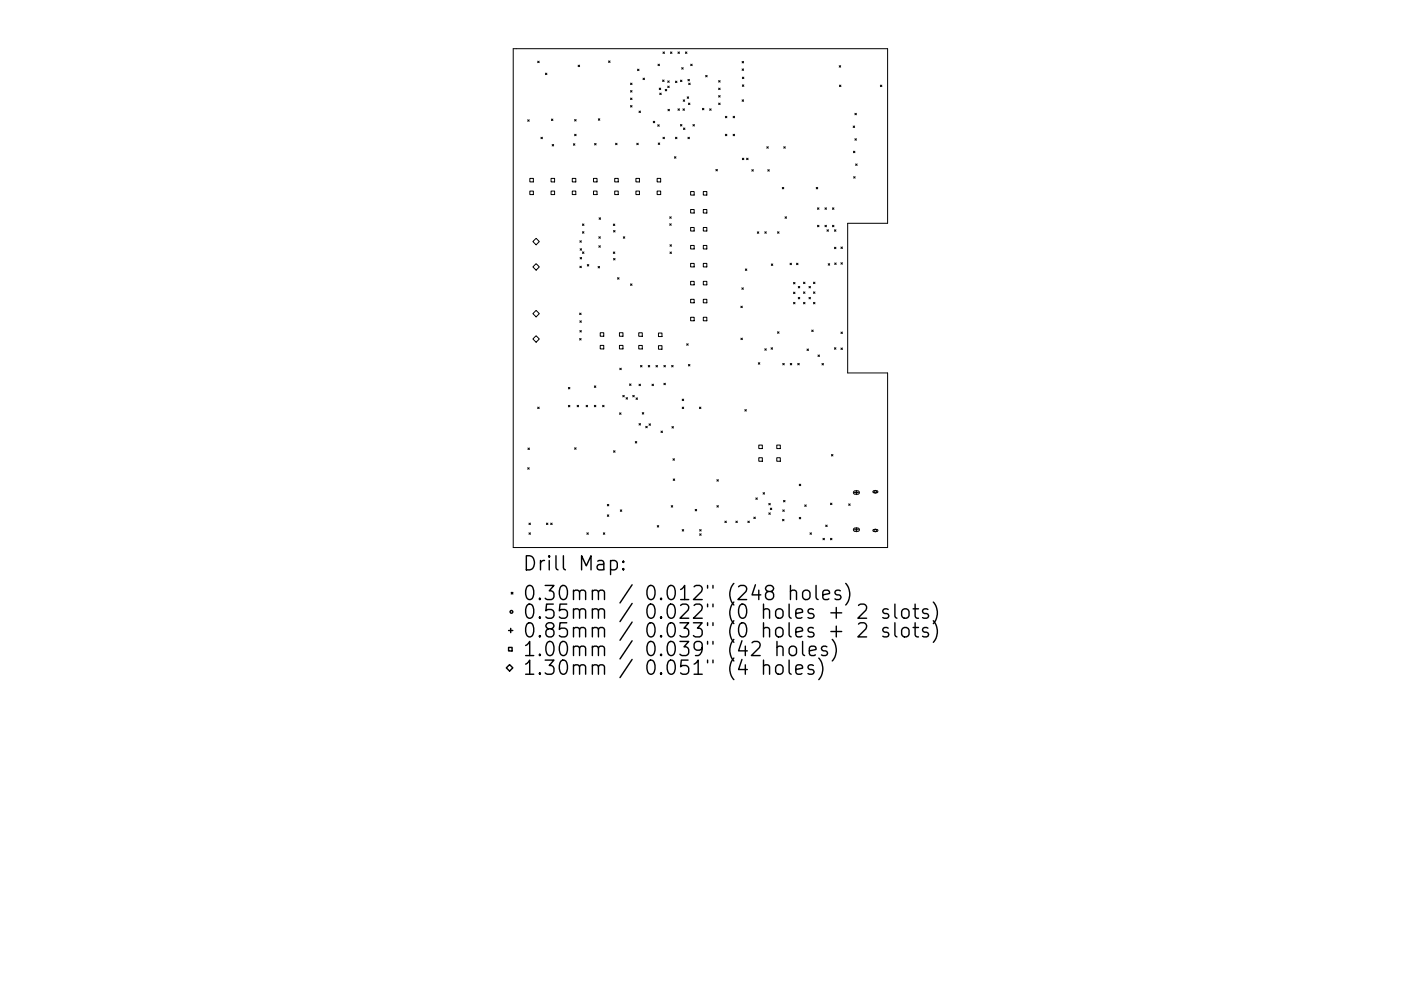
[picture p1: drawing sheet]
<svg xmlns="http://www.w3.org/2000/svg" width="297mm" height="210mm" viewBox="0 0 297 210" stroke-linecap="round" stroke-linejoin="round" font-family="sans-serif">
<defs><g id="words">
<g font-size="4.2">
<text x="110.7" y="121.1">Drill Map:</text>
<text x="110.7" y="127.4">0.30mm / 0.012&quot; (248 holes)</text>
<text x="110.7" y="131.3">0.55mm / 0.022&quot; (0 holes + 2 slots)</text>
<text x="110.7" y="135.3">0.85mm / 0.033&quot; (0 holes + 2 slots)</text>
<text x="110.7" y="139.2">1.00mm / 0.039&quot; (42 holes)</text>
<text x="110.7" y="143.2">1.30mm / 0.051&quot; (4 holes)</text>
</g>
</g></defs>
<g fill="none" stroke="#000" stroke-width=".21">
<path d="M108.8 10.3h79.4v37.1h-8.5v31.7h8.5v37.1h-79.4zM114 13l.3 .3M114.3 13l-.3 .3M115.6 15.5l.4 .3M116 15.5l-.4 .3M122.6 13.8l.3 .3M122.9 13.8l-.3 .3M129 12.9l.3 .3M129.3 12.9l-.3 .3M133.7 17.6l.3 .4M133.7 19.2l.3 .3M134 17.6l-.3 .4"/>
<path d="M134 19.2l-.3 .3M135.2 14.7l.3 .3M135.5 14.7l-.3 .3M136.3 16.6l.3 .3M136.6 16.6l-.3 .3M139.5 13.6l.3 .3M139.8 18.7l.3 .3M139.8 13.6l-.3 .3M139.9 19.8l.3 .3M140.1 18.7l-.3 .3M140.2 19.8l-.3 .3M140.5 17l.3 .3"/>
<path d="M140.6 11l.3 .3M140.8 17l-.3 .3M140.9 11l-.3 .3M141 19l.4 .3M141.4 19l-.4 .3M141.6 17.2l.3 .3M141.6 18.3l.3 .3M141.9 17.2l-.3 .3M141.9 18.3l-.3 .3M142.2 11l.3 .3M142.5 11l-.3 .3M143.2 17.2l.3 .3"/>
<path d="M143.5 17.2l-.3 .3M143.7 11l.4 .3M144.1 11l-.4 .3M144.3 17l.3 .3M144.5 14.4l.3 .3M144.6 17l-.3 .3M144.8 14.4l-.3 .3M145.3 11l.3 .3M145.6 11l-.3 .3M145.9 16.8l.3 .4M146 17.6l.3 .4M146.2 16.8l-.3 .4"/>
<path d="M146.3 17.6l-.3 .4M146.4 13.6l.4 .3M146.8 13.6l-.4 .3M149.6 16l.3 .3M149.9 16l-.3 .3M152.4 17.1l.3 .3M152.4 18.7l.3 .3M152.7 17.1l-.3 .3M152.7 18.7l-.3 .3M157.3 13l.4 .3M157.3 14.6l.4 .3M157.4 16.4l.3 .3"/>
<path d="M157.4 18l.3 .3M157.7 13l-.4 .3M157.7 14.6l-.4 .3M157.7 16.4l-.3 .3M157.7 18l-.3 .3M177.9 13.9l.3 .3M178 18.1l.3 .3M178.2 13.9l-.3 .3M178.3 18.1l-.3 .3M186.7 18.1l.3 .3M187 18.1l-.3 .3M111.9 25.4l.3 .3"/>
<path d="M112.2 25.4l-.3 .3M112.3 37.8h.8v.8h-.8zM114.7 29.1l.3 .3M115 29.1l-.3 .3M116.8 37.8h.8v.8h-.8zM116.9 25.3l.3 .3M117.1 30.7l.3 .3M117.2 25.3l-.3 .3M117.4 30.7l-.3 .3M121.3 37.8h.8v.8h-.8zM121.6 30.5l.3 .3M121.8 25.4l.3 .3"/>
<path d="M121.8 28.5l.3 .3M121.9 30.5l-.3 .3M122.1 25.4l-.3 .3M122.1 28.5l-.3 .3M125.8 37.8h.8v.8h-.8zM126.1 30.4l.3 .4M126.4 30.4l-.3 .4M126.9 25.2l.3 .3M127.2 25.2l-.3 .3M130.3 37.8h.8v.8h-.8zM130.5 30.4l.3 .3M130.8 30.4l-.3 .3"/>
<path d="M133.7 20.8l.3 .3M133.7 22.4l.3 .3M134 20.8l-.3 .3M134 22.4l-.3 .3M134.8 37.8h.8v.8h-.8zM135 30.4l.3 .3M135.3 30.4l-.3 .3M135.5 23.6l.3 .3M135.8 23.6l-.3 .3M138.5 25.7l.3 .3M138.8 25.7l-.3 .3M139.3 37.8h.8v.8h-.8z"/>
<path d="M139.5 26.5l.3 .3M139.6 30.3l.3 .4M139.8 26.5l-.3 .3M139.9 30.3l-.3 .4M140.6 29.1l.3 .3M140.9 29.1l-.3 .3M141.6 23.2l.3 .3M141.9 23.2l-.3 .3M143 33.2l.3 .4M143.2 29.1l.3 .3M143.3 33.2l-.3 .4M143.5 29.1l-.3 .3"/>
<path d="M143.7 23.1l.4 .3M144.1 23.1l-.4 .3M144.3 26.4l.3 .3M144.6 26.4l-.3 .3M144.8 23.1l.3 .3M144.8 21.2l.4 .3M144.9 27.2l.3 .3M145.1 23.1l-.3 .3M145.2 21.2l-.4 .3M145.2 27.2l-.3 .3M145.7 20.5l.3 .4M145.9 29.1l.3 .3"/>
<path d="M146 21.9l.3 .3M146 20.5l-.3 .4M146.2 29.1l-.3 .3M146.3 21.9l-.3 .3M146.9 26.4l.3 .3M147.2 26.4l-.3 .3M148.9 23l.3 .3M149.2 23l-.3 .3M150.5 23.1l.3 .3M150.8 23.1l-.3 .3M151.8 35.9l.3 .4M152.1 35.9l-.3 .4"/>
<path d="M152.4 20.3l.3 .3M152.4 21.9l.3 .3M152.7 20.3l-.3 .3M152.7 21.9l-.3 .3M153.8 24.7l.3 .3M153.8 28.5l.3 .3M154.1 24.7l-.3 .3M154.1 28.5l-.3 .3M155.4 24.7l.4 .3M155.4 28.5l.4 .3M155.8 24.7l-.4 .3M155.8 28.5l-.4 .3"/>
<path d="M157.3 21.2l.4 .3M157.4 33.6l.3 .3M157.7 21.2l-.4 .3M157.7 33.6l-.3 .3M158.3 33.6l.3 .3M158.6 33.6l-.3 .3M159.4 36l.3 .3M159.7 36l-.3 .3M162.6 31.1l.3 .3M162.8 36l.3 .3M162.9 31.1l-.3 .3M163.1 36l-.3 .3"/>
<path d="M165.9 39.8l.3 .3M166.2 39.8l-.3 .3M166.2 31.1l.3 .3M166.5 31.1l-.3 .3M173.1 39.8l.3 .3M173.4 39.8l-.3 .3M180.9 26.7l.3 .4M180.9 32.1l.4 .3M181 37.5l.3 .3M181.2 26.7l-.3 .4M181.3 32.1l-.4 .3M181.3 24l.3 .4"/>
<path d="M181.3 29.4l.3 .4M181.3 37.5l-.3 .3M181.4 34.8l.3 .3M181.6 24l-.3 .4M181.6 29.4l-.3 .4M181.7 34.8l-.3 .3M112.3 40.5h.8v.8h-.8zM113 51.3l.7-.7 .7 .7-.7 .6zM113 56.6l.7-.7 .7 .7-.7 .7zM116.8 40.5h.8v.8h-.8zM121.3 40.5h.8v.8h-.8zM122.9 51.1l.4 .3"/>
<path d="M122.9 56.5l.4 .3M123 52.8l.3 .3M123 54.6l.3 .3M123.3 51.1l-.4 .3M123.3 56.5l-.4 .3M123.3 52.8l-.3 .3M123.3 54.6l-.3 .3M123.5 47.5l.3 .3M123.5 49.2l.3 .3M123.5 53.4l.3 .4M123.8 47.5l-.3 .3M123.8 49.2l-.3 .3"/>
<path d="M123.8 53.4l-.3 .4M124.5 56.1l.3 .3M124.8 56.1l-.3 .3M125.8 40.5h.8v.8h-.8zM126.8 56.5l.3 .3M127 50.2l.3 .4M127 52.1l.3 .4M127 46.2l.3 .3M127.1 56.5l-.3 .3M127.3 50.2l-.3 .4M127.3 52.1l-.3 .4M127.3 46.2l-.3 .3"/>
<path d="M130 47.5l.4 .4M130 53.5l.4 .3M130.1 48.9l.3 .3M130.1 54.8l.3 .4M130.3 40.5h.8v.8h-.8zM130.4 47.5l-.4 .4M130.4 53.5l-.4 .3M130.4 48.9l-.3 .3M130.4 54.8l-.3 .4M130.9 58.9l.3 .3M131.2 58.9l-.3 .3M132.1 50.2l.4 .4"/>
<path d="M132.5 50.2l-.4 .4M134.8 40.5h.8v.8h-.8zM139.3 40.5h.8v.8h-.8zM142 46l.3 .3M142 47.5l.3 .3M142 51.9l.4 .3M142 53.5l.4 .3M142.3 46l-.3 .3M142.3 47.5l-.3 .3M142.4 51.9l-.4 .3M142.4 53.5l-.4 .3M146.4 44.5h.8v.7h-.8z"/>
<path d="M146.4 40.6h.8v.8h-.8zM146.4 52.1h.8v.7h-.8zM146.4 55.9h.8v.7h-.8zM146.4 59.7h.8v.7h-.8zM146.4 48.3h.8v.7h-.8zM149.1 44.5h.8v.7h-.8zM149.1 40.6h.8v.8h-.8zM149.1 52.1h.8v.7h-.8zM149.1 55.9h.8v.7h-.8zM149.1 59.7h.8v.7h-.8zM149.1 48.3h.8v.7h-.8zM158 57.1l.3 .3"/>
<path d="M158.3 57.1l-.3 .3M160.6 49.2l.3 .3M160.9 49.2l-.3 .3M162.2 49.2l.3 .3M162.5 49.2l-.3 .3M163.5 56l.3 .3M163.8 56l-.3 .3M164.9 49.2l.3 .3M165.2 49.2l-.3 .3M166.4 46l.4 .3M166.8 46l-.4 .3M167.5 55.8l.3 .4"/>
<path d="M167.8 55.8l-.3 .4M168.2 59.9l.4 .3M168.6 59.9l-.4 .3M168.9 55.8l.3 .4M169.2 55.8l-.3 .4M170.4 59.9l.3 .3M170.7 59.9l-.3 .3M172.5 59.9l.3 .3M172.8 59.9l-.3 .3M173.3 44.1l.3 .3M173.3 47.8l.3 .3M173.6 44.1l-.3 .3"/>
<path d="M173.6 47.8l-.3 .3M174.9 44.1l.3 .3M174.9 47.8l.3 .3M175.2 44.1l-.3 .3M175.2 47.8l-.3 .3M175.3 48.8l.3 .3M175.6 55.9l.3 .4M175.6 48.8l-.3 .3M175.9 55.9l-.3 .4M176.5 44.1l.3 .3M176.5 47.8l.3 .3M176.8 44.1l-.3 .3"/>
<path d="M176.8 47.8l-.3 .3M176.9 48.8l.3 .3M176.9 52.5l.3 .3M177 55.8l.3 .3M177.2 52.5l-.3 .3M177.2 48.8l-.3 .3M177.3 55.8l-.3 .3M178.3 52.4l.3 .3M178.3 55.7l.3 .4M178.6 52.4l-.3 .3M178.6 55.7l-.3 .4M113 66.5l.7-.6 .7 .6-.7 .7z"/>
<path d="M113 71.9l.7-.7 .7 .7-.7 .7zM122.9 66.4l.3 .3M122.9 71.8l.3 .3M122.9 68.1l.4 .3M122.9 70.1l.4 .3M123.2 66.4l-.3 .3M123.2 71.8l-.3 .3M123.3 68.1l-.4 .3M123.3 70.1l-.4 .3M127.3 70.6h.7v.7h-.7zM127.3 73.3h.7v.7h-.7zM131.3 70.6h.8v.7h-.8z"/>
<path d="M131.3 73.3h.8v.7h-.8zM131.4 78.1l.3 .3M131.7 78.1l-.3 .3M133.7 60.2l.3 .4M134 60.2l-.3 .4M135.4 70.6h.8v.8h-.8zM135.4 73.3h.8v.7h-.8zM135.8 77.5l.3 .4M136.1 77.5l-.3 .4M137.4 77.5l.4 .4M137.8 77.5l-.4 .4M139.1 77.5l.3 .4"/>
<path d="M139.4 77.5l-.3 .4M139.6 70.7h.8v.7h-.8zM139.6 73.3h.8v.8h-.8zM140.8 77.5l.3 .3M141.1 77.5l-.3 .3M142.4 77.5l.3 .3M142.7 77.5l-.3 .3M145.6 72.9l.3 .4M145.9 72.9l-.3 .4M146 77.3l.3 .3M146.3 77.3l-.3 .3M146.4 63.5h.8v.8h-.8z"/>
<path d="M146.4 67.3h.8v.8h-.8zM149.1 63.5h.8v.8h-.8zM149.1 67.3h.8v.8h-.8zM157.1 65l.3 .3M157.1 71.7l.3 .4M157.3 61.1l.3 .3M157.4 65l-.3 .3M157.4 71.7l-.3 .4M157.6 61.1l-.3 .3M160.8 77l.3 .3M161.1 77l-.3 .3M162.2 74l.3 .3"/>
<path d="M162.5 74l-.3 .3M163.5 73.8l.3 .3M163.8 73.8l-.3 .3M164.9 70.4l.3 .3M165.2 70.4l-.3 .3M166 77.1l.3 .3M166.3 77.1l-.3 .3M167.6 77.1l.3 .3M167.9 77.1l-.3 .3M168.2 62l.4 .3M168.2 64.2l.4 .3M168.6 62l-.4 .3"/>
<path d="M168.6 64.2l-.4 .3M169.1 77.1l.4 .3M169.2 60.8l.4 .3M169.2 63.1l.4 .3M169.5 77.1l-.4 .3M169.6 60.8l-.4 .3M169.6 63.1l-.4 .3M170.4 64.2l.3 .3M170.4 61.9l.3 .3M170.7 61.9l-.3 .3M170.7 64.2l-.3 .3M171.1 74l.3 .4"/>
<path d="M171.4 74l-.3 .4M171.5 63.1l.3 .3M171.5 60.8l.3 .3M171.8 60.8l-.3 .3M171.8 63.1l-.3 .3M172.1 70l.3 .3M172.4 70l-.3 .3M172.5 64.2l.3 .3M172.5 61.9l.3 .3M172.8 61.9l-.3 .3M172.8 64.2l-.3 .3M173.4 75.3l.3 .3"/>
<path d="M173.7 75.3l-.3 .3M174.3 77.1l.3 .3M174.6 77.1l-.3 .3M176.9 73.8l.3 .3M177.2 73.8l-.3 .3M178.3 70.4l.3 .4M178.3 73.8l.3 .4M178.6 70.4l-.3 .4M178.6 73.8l-.3 .4M111.9 99.2l.3 .4M111.9 95.1l.4 .3M112.2 99.2l-.3 .4"/>
<path d="M112.3 95.1l-.4 .3M114 86.4l.3 .3M114.3 86.4l-.3 .3M120.5 82.2l.3 .3M120.5 86l.3 .3M120.8 82.2l-.3 .3M120.8 86l-.3 .3M121.8 95l.3 .3M122.1 95l-.3 .3M122.4 86l.3 .3M122.7 86l-.3 .3M124.3 86l.3 .3"/>
<path d="M124.6 86l-.3 .3M126 81.9l.3 .3M126 86l.3 .3M126.3 81.9l-.3 .3M126.3 86l-.3 .3M127.8 86l.3 .3M128.1 86l-.3 .3M130.1 95.6l.3 .4M130.4 95.6l-.3 .4M131.4 87.6l.3 .3M131.7 87.6l-.3 .3M132 83.9l.4 .3"/>
<path d="M132.4 83.9l-.4 .3M132.7 84.4l.3 .3M133 84.4l-.3 .3M133.5 81.5l.3 .3M133.8 81.5l-.3 .3M134.2 83.9l.3 .3M134.5 83.9l-.3 .3M134.7 93.7l.3 .3M134.8 84.4l.4 .3M135 93.7l-.3 .3M135.2 84.4l-.4 .3M135.5 81.5l.3 .3"/>
<path d="M135.5 89.9l.3 .3M135.8 81.5l-.3 .3M135.8 89.9l-.3 .3M136.2 87.5l.3 .4M136.5 87.5l-.3 .4M136.9 90.5l.3 .3M137.2 90.5l-.3 .3M137.6 89.9l.3 .3M137.9 89.9l-.3 .3M138.2 81.5l.4 .3M138.6 81.5l-.4 .3M140.1 91.5l.4 .3"/>
<path d="M140.5 91.5l-.4 .3M140.8 81.3l.3 .3M141.1 81.3l-.3 .3M142.5 90.5l.3 .3M142.7 97.3l.3 .3M142.8 90.5l-.3 .3M143 97.3l-.3 .3M144.6 86.4l.4 .3M144.6 84.7l.4 .3M145 84.7l-.4 .3M145 86.4l-.4 .3M148.3 86.4l.3 .3"/>
<path d="M148.6 86.4l-.3 .3M157.9 86.9l.3 .3M158.2 86.9l-.3 .3M160.9 94.4h.7v.8h-.7zM160.9 97.1h.7v.8h-.7zM164.7 94.4h.7v.8h-.7zM164.7 97.1h.7v.8h-.7zM176.3 96.4l.3 .3M176.6 96.4l-.3 .3M112.1 111l.4 .3M112.1 113l.4 .4M112.5 111l-.4 .3"/>
<path d="M112.5 113l-.4 .4M115.9 111l.3 .3M116.2 111l-.3 .3M116.8 111l.3 .3M117.1 111l-.3 .3M124.4 113l.3 .4M124.7 113l-.3 .4M127.9 113l.3 .4M128.2 113l-.3 .4M128.8 107l.3 .3M128.8 109.2l.3 .4M129.1 107l-.3 .3"/>
<path d="M129.1 109.2l-.3 .4M131.5 108.2l.3 .3M131.8 108.2l-.3 .3M139.3 111.5l.4 .3M139.7 111.5l-.4 .3M142.3 107.3l.3 .3M142.6 107.3l-.3 .3M142.7 101.6l.4 .3M143.1 101.6l-.4 .3M144.6 112.4l.4 .3M145 112.4l-.4 .3M147.4 108.1l.3 .3"/>
<path d="M147.7 108.1l-.3 .3M148.3 113.3l.4 .3M148.3 112.4l.4 .3M148.7 112.4l-.4 .3M148.7 113.3l-.4 .3M152 101.8l.3 .3M152 107.3l.3 .3M152.3 101.8l-.3 .3M152.3 107.3l-.3 .3M153.7 110.6l.3 .3M154 110.6l-.3 .3M156 110.6l.3 .3"/>
<path d="M156.3 110.6l-.3 .3M158.6 110.6l.3 .3M158.9 110.6l-.3 .3M159.8 109.7l.3 .3M160.1 109.7l-.3 .3M160.2 105.6l.4 .4M160.6 105.6l-.4 .4M161.8 104.5l.3 .3M162.1 104.5l-.3 .3M163 106.8l.3 .3M163 108.8l.3 .3M163.3 106.8l-.3 .3"/>
<path d="M163.3 108.8l-.3 .3M163.3 107.8l.3 .3M163.6 107.8l-.3 .3M165.9 110.2l.3 .3M166 108.2l.3 .3M166.1 106.2l.3 .3M166.2 110.2l-.3 .3M166.3 108.2l-.3 .3M166.4 106.2l-.3 .3M169.5 102.7l.3 .3M169.5 109.8l.3 .3M169.8 102.7l-.3 .3"/>
<path d="M169.8 109.8l-.3 .3M170.6 107.1l.3 .3M170.9 107.1l-.3 .3M171.7 113l.3 .4M172 113l-.3 .4M174.5 114.2l.3 .3M174.8 114.2l-.3 .3M175.1 111.4l.3 .3M175.4 111.4l-.3 .3M176.1 106.7l.3 .4M176.1 114.2l.3 .3M176.4 106.7l-.3 .4"/>
<path d="M176.4 114.2l-.3 .3M179.9 106.9l.4 .3M180.3 106.9l-.4 .3M181 104.3l1-.1 .2 .4-.2 .2h-.8l-.3-.2zM181 112.1l1-.1 .2 .5-.2 .2h-.8l-.3-.2zM181.1 104.5h.9M181.1 112.4h.9M181.6 104.1v.8M181.6 111.9v.9M185.1 104.2h.9l.1 .2-.1 .1h-.8zM185.1 112.4h.9l.1 .2-.1 .1h-.8z"/>
<circle cx="185.6" cy="104.3" r=".29"/>
<circle cx="185.6" cy="112.5" r=".29"/>
</g>
<g fill="none" stroke="#000" stroke-width=".3">
<path d="M129.4 119.1l.9-.2 .6 .6v.8l-.3 .5-.3 .1-.9-.1M132.2 119.1l.1 .1-.1 .1-.2-.1 .2-.1v.2M107.8 137.4h.8v.7h-.8zM107.8 133.8h.9M108.3 133.3v.9M108.4 125.7l.3 .3M108.7 125.7l-.3 .3M132.2 120.6l.1 .2-.1 .1-.2-.1 .2-.2v.3M164.7 137.4a.74 .74 0 0 1 1.3 .1v1.6M164.7 136.1v3M167.6 125.5a.74 .74 0 0 1 1.3 .1v1.6M167.6 137.2a.81 .81 0 0 1 1.3 .5v.8a.81 .81 0 0 1-.8 .6 .81 .81 0 0 1-.8-.6v-.8z"/>
<path d="M167.6 124.2v3M170.2 136.1v2.6l.4 .4M170.3 125.5a.81 .81 0 0 1 .8-.3 .81 .81 0 0 1 .6 .6v.8a.81 .81 0 0 1-.8 .6 .81 .81 0 0 1-.7-.6v-.8zM171.6 138.1l1.4-.3-.1-.6-.9-.1-.4 .4v1.2l.1 .2 .3 .2 .9-.2M173 124.2v2.6l.4 .4M173.6 139.6a3.4 3.4 0 0 1 0 4.6M174.4 126.2l1.5-.3-.2-.5-.8-.2-.5 .4v1.2l.2 .3 .3 .1 .8-.1M175.3 137.2l-.7-.1-.4 .4 .1 .4 1 .3 .1 .3-.1 .4-.3 .2-.8-.2M176.2 130h2.2M176.2 134h2.2M176.4 135.7a3.4 3.4 0 0 1 0 4.5M177.3 128.9v2.3"/>
<path d="M177.3 132.8v2.3M178.2 125.4l-.8-.2-.4 .4 .2 .5 1 .3 .1 .2-.1 .5-.3 .1-.9-.1M179.3 123.8a3.4 3.4 0 0 1 0 4.6M182 128.5l.4-.3h.8a.81 .81 0 0 1 .4 1.3l-1.7 1.7h1.8M182 132.4l.4-.3h.8a.81 .81 0 0 1 .4 1.3l-1.7 1.7h1.8M188.3 129.3l-.7-.1-.4 .4 .1 .4 1 .3 .1 .3-.1 .4-.3 .2-.8-.2M188.3 133.3l-.7-.2-.4 .5 .1 .4 1 .3 .1 .3-.1 .4-.3 .1-.8-.1M189.7 128.2v2.5l.5 .5M189.7 132.1v2.6l.5 .4M191.4 129.3a.81 .81 0 0 1 1.3 .4v.9a.81 .81 0 0 1-.8 .6 .81 .81 0 0 1-.7-.6v-.9zM191.4 133.3a.81 .81 0 0 1 1.3 .4v.9a.81 .81 0 0 1-.8 .6 .81 .81 0 0 1-.7-.6v-.9zM193.6 129.2h1.1"/>
<path d="M193.6 133.1h1.1M194 128.2v2.5l.2 .3 .5 .2M194 132.1v2.6l.2 .3 .5 .1M196.7 129.3l-.7-.1-.4 .4 .1 .4 1 .3 .2 .3-.2 .4-.3 .2-.8-.2M196.7 133.3l-.7-.2-.4 .5 .1 .4 1 .3 .2 .3-.2 .4-.3 .1-.8-.1M197.9 127.7a3.4 3.4 0 0 1 0 4.6M197.9 131.7a3.4 3.4 0 0 1 0 4.6M107.4 141.7l.6-.7 .7 .7-.7 .7zM161.9 141.3a.74 .74 0 0 1 1.3 .2v1.5M161.9 140v3M164.6 141.3a.81 .81 0 0 1 .8-.3 .81 .81 0 0 1 .6 .6v.9a.81 .81 0 0 1-.8 .6 .81 .81 0 0 1-.8-.6v-.9zM167.3 140v2.6l.4 .4"/>
<path d="M168.7 142l1.5-.2-.2-.6-.8-.2-.5 .5v1.1l.2 .3 .3 .1 .8-.1M172.4 141.2l-.7-.2-.4 .5 .1 .4 1 .3 .2 .3-.2 .4-.2 .1-.9-.1"/>
<circle cx="108.4" cy="129.8" r=".29"/>
</g>
<use href="#words"/>
</svg>
